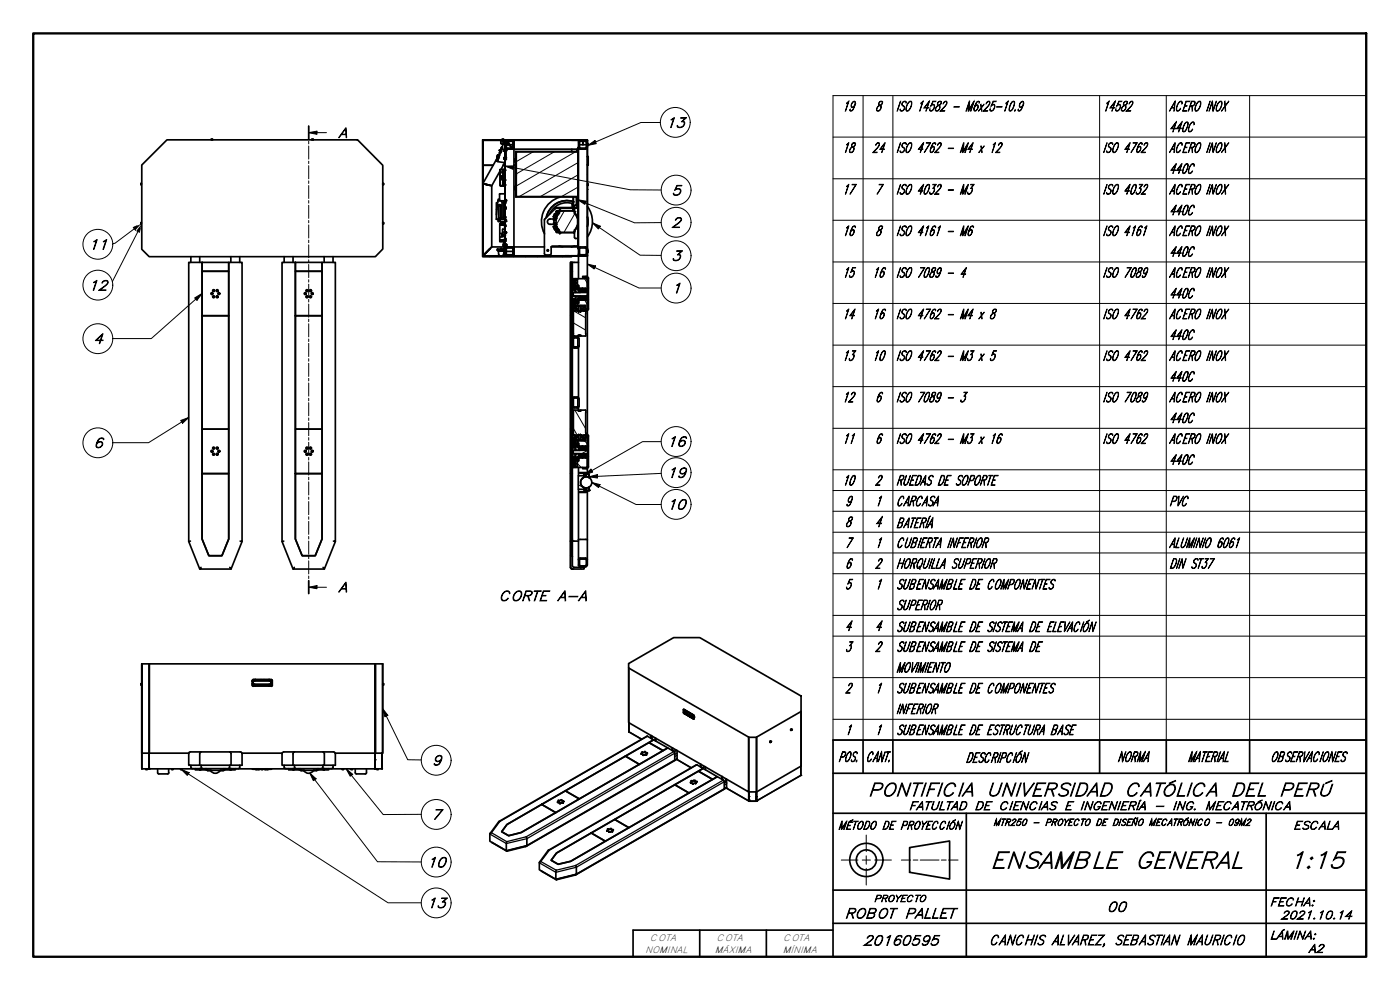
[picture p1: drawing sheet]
<svg xmlns="http://www.w3.org/2000/svg" width="420mm" height="297mm" viewBox="0 0 420 297" stroke-linecap="round" stroke-linejoin="round" font-family="sans-serif">
<defs><g id="words">
<g font-size="7">
<text x="297.2" y="260.5">ENSAMBLE GENERAL</text>
<text x="386.7" y="260.5">1:15</text>
</g>
<g font-size="5.6">
<text x="260.5" y="238.9">PONTIFICIA UNIVERSIDAD CATÓLICA</text>
<text x="369.3" y="238.9">DEL PERÚ</text>
</g>
<g font-size="4.2">
<text x="252.8" y="33.3">19</text>
<text x="262.6" y="33.3">8</text>
<text x="268.9" y="33.3">ISO 14582 - M6x25-10.9</text>
<text x="330.9" y="33.3">14582</text>
<text x="350.9" y="33.3">ACERO INOX</text>
<text x="101.5" y="41.3">A</text>
<text x="199.8" y="38.3">13</text>
<text x="350.9" y="39.5">440C</text>
<text x="252.8" y="45.8">18</text>
<text x="261.7" y="45.8">24</text>
<text x="268.9" y="45.8">ISO 4762 - M4 x 12</text>
<text x="330.9" y="45.8">ISO 4762</text>
<text x="350.9" y="45.8">ACERO INOX</text>
<text x="350.9" y="52.1">440C</text>
<text x="201.5" y="58.6">5</text>
<text x="252.8" y="58.3">17</text>
<text x="262.6" y="58.3">7</text>
<text x="268.9" y="58.3">ISO 4032 - M3</text>
<text x="330.9" y="58.3">ISO 4032</text>
<text x="350.9" y="58.3">ACERO INOX</text>
<text x="350.9" y="64.5">440C</text>
<text x="201.4" y="68.2">2</text>
<text x="252.8" y="70.7">16</text>
<text x="262.6" y="70.7">8</text>
<text x="268.9" y="70.7">ISO 4161 - M6</text>
<text x="330.9" y="70.7">ISO 4161</text>
<text x="350.9" y="70.7">ACERO INOX</text>
<text x="26.5" y="74.9">11</text>
<text x="350.9" y="76.9">440C</text>
<text x="201.4" y="78.2">3</text>
<text x="252.8" y="83.2">15</text>
<text x="261.7" y="83.2">16</text>
<text x="268.9" y="83.2">ISO 7089 - 4</text>
<text x="330.9" y="83.2">ISO 7089</text>
<text x="350.9" y="83.2">ACERO INOX</text>
<text x="26.5" y="87.1">12</text>
<text x="201.5" y="87.9">1</text>
<text x="350.9" y="89.5">440C</text>
<text x="252.8" y="95.7">14</text>
<text x="261.7" y="95.7">16</text>
<text x="268.9" y="95.7">ISO 4762 - M4 x 8</text>
<text x="330.9" y="95.7">ISO 4762</text>
<text x="350.9" y="95.7">ACERO INOX</text>
<text x="350.9" y="101.9">440C</text>
<text x="28" y="103.1">4</text>
<text x="252.7" y="108.2">13</text>
<text x="261.7" y="108.2">10</text>
<text x="268.9" y="108.2">ISO 4762 - M3 x 5</text>
<text x="330.9" y="108.2">ISO 4762</text>
<text x="350.9" y="108.2">ACERO INOX</text>
<text x="350.9" y="114.4">440C</text>
<text x="252.7" y="120.6">12</text>
<text x="262.6" y="120.6">6</text>
<text x="268.9" y="120.6">ISO 7089 - 3</text>
<text x="330.9" y="120.6">ISO 7089</text>
<text x="350.9" y="120.6">ACERO INOX</text>
<text x="350.9" y="126.9">440C</text>
<text x="28" y="134.4">6</text>
<text x="200.1" y="134">16</text>
<text x="252.8" y="133.1">11</text>
<text x="262.6" y="133.1">6</text>
<text x="268.9" y="133.1">ISO 4762 - M3 x 16</text>
<text x="330.9" y="133.1">ISO 4762</text>
<text x="350.9" y="133.1">ACERO INOX</text>
<text x="200.1" y="143.3">19</text>
<text x="350.9" y="139.4">440C</text>
<text x="252.8" y="145.6">10</text>
<text x="262.6" y="145.6">2</text>
<text x="268.9" y="145.6">RUEDAS DE SOPORTE</text>
<text x="200.1" y="152.8">10</text>
<text x="253.6" y="151.8">9</text>
<text x="262.6" y="151.8">1</text>
<text x="268.9" y="151.8">CARCASA</text>
<text x="350.9" y="151.8">PVC</text>
<text x="253.6" y="158">8</text>
<text x="262.6" y="158">4</text>
<text x="268.9" y="158.4">BATERÍA</text>
<text x="253.6" y="164.3">7</text>
<text x="262.6" y="164.3">1</text>
<text x="268.9" y="164.3">CUBIERTA INFERIOR</text>
<text x="350.9" y="164.3">ALUMINIO 6061</text>
<text x="253.6" y="170.5">6</text>
<text x="262.6" y="170.5">2</text>
<text x="268.9" y="170.5">HORQUILLA SUPERIOR</text>
<text x="350.9" y="170.5">DIN ST37</text>
<text x="101.5" y="177.7">A</text>
<text x="253.6" y="176.8">5</text>
<text x="262.6" y="176.8">1</text>
<text x="268.9" y="176.8">SUBENSAMBLE DE COMPONENTES</text>
<text x="149.7" y="180.3">CORTE</text>
<text x="167.3" y="180.3">A-A</text>
<text x="268.9" y="183">SUPERIOR</text>
<text x="253.6" y="189.2">4</text>
<text x="262.6" y="189.2">4</text>
<text x="268.9" y="189.5">SUBENSAMBLE DE SISTEMA DE ELEVACIÓN</text>
<text x="253.6" y="195.5">3</text>
<text x="262.6" y="195.5">2</text>
<text x="268.9" y="195.5">SUBENSAMBLE DE SISTEMA DE</text>
<text x="268.9" y="201.7">MOVIMIENTO</text>
<text x="253.6" y="207.9">2</text>
<text x="262.6" y="207.9">1</text>
<text x="268.9" y="207.9">SUBENSAMBLE DE COMPONENTES</text>
<text x="268.9" y="214.2">INFERIOR</text>
<text x="253.6" y="220.5">1</text>
<text x="262.6" y="220.5">1</text>
<text x="268.9" y="220.5">SUBENSAMBLE DE ESTRUCTURA BASE</text>
<text x="129.5" y="229.6">9</text>
<text x="251.6" y="228.5">POS.</text>
<text x="259.8" y="228.5">CANT.</text>
<text x="289.8" y="228.8">DESCRIPCIÓN</text>
<text x="335.3" y="228.5">NORMA</text>
<text x="356.4" y="228.5">MATERIAL</text>
<text x="381.3" y="228.5">OBSERVACIONES</text>
<text x="129.5" y="245.9">7</text>
<text x="128.1" y="260.2">10</text>
<text x="128" y="272.4">13</text>
<text x="253.5" y="275.5">ROBOT</text>
<text x="271.5" y="275.5">PALLET</text>
<text x="332.2" y="273.5">00</text>
<text x="259" y="283.6">20160595</text>
<text x="296.9" y="283.5">CANCHIS ALVAREZ, SEBASTIAN MAURICIO</text>
</g>
<g font-size="3.5">
<text x="272.7" y="243">FATULTAD DE CIENCIAS E INGENIERÍA - ING. MECATRÓNICA</text>
<text x="251.5" y="248.8">MÉTODO DE PROYECCIÓN</text>
<text x="388.1" y="248.8">ESCALA</text>
<text x="381.1" y="271.8">FECHA:</text>
<text x="384.4" y="275.8">2021.10.14</text>
<text x="381.1" y="281.8">LÁMINA:</text>
<text x="392.7" y="285.8">A2</text>
</g>
<g font-size="2.8">
<text x="298.1" y="247.7">MTR250 - PROYECTO DE DISEÑO MECATRÓNICO - 09M2</text>
<text x="262.3" y="270.6">PROYECTO</text>
<text x="193.6" y="285.9">NOMINAL</text>
<text x="195.1" y="282.2">COTA</text>
<text x="214.6" y="285.9">MÁXIMA</text>
<text x="215.1" y="282.2">COTA</text>
<text x="234.9" y="285.9">MÍNIMA</text>
<text x="235.1" y="282.2">COTA</text>
</g>
</g></defs>
<!-- layer: Sombreado (ISO) -->
<g fill="none" stroke="#000" stroke-width=".3">
<path d="M144.9 48.4l-.1 .2M144.9 54.7l-.1 .2M145 42l-.2 .2M148.7 42l-.1 .1M150.1 52.3v.1M150.5 53.1h.1M150.5 53.5l.1 .1M150.5 52.9l.1 .1M150.5 53.2l.1 .1M150.5 53.4l.1 .1M150.5 53.6l.1 .1M151.2 54.3l.4 .7"/>
<path d="M151.6 49.5v.1M151.6 55.9h.1M151.7 43l-.1 .1M152.3 42l-.1 .1M152.6 42.1l.3 .3M153.4 42.1l-.3 .1M153.9 43.5l.3 .3M154.7 52.2l.2 .1M156 42l-.1 .1M159.6 42v.1M160 45.6l-5.1 2.9M163.3 42v.1"/>
<path d="M166.3 45.6l-11.4 6.6M166.9 42v.1M170.4 42h.1M170.6 42v.1M172.7 45.6l-17.8 10.2M173.4 58.4l.2 .3M173.4 54l.2 .2M173.4 49.5l.2 .1M173.4 44.9l.2 .2M173.4 56.2l-4.9 2.8M173.4 52.5l-11.2 6.5M173.4 48.8l-17.6 10.2"/>
<path d="M174.9 42h.1M175 42.1l.3 .3M176 43l.3 .4M176.3 56.8h.1M176.3 43.4h.1M176.3 47.8v.1M176.3 52.3v.1M144.9 61.1l-.1 .2M144.9 67.4l-.1 .2M144.9 73.8l-.1 .2M146.8 76.9l-.1 .1M150.5 76.9l-.1 .1"/>
<path d="M151.6 62.2v.1M151.6 68.6h.1M151.7 76l-.1 .1M152.1 74.1l-.5 .8M154.1 76.9v.1M154.2 74.5l-.1 .1M157.8 76.9l-.1 .1M161.5 76.9l-.1 .1M165.2 76.9l-.1 .1M168.8 76.9l-.1 .1M169.4 63.3l-2.5 4.2M170.2 76.8h.1"/>
<path d="M171.3 78.7l.1 .2M171.4 62.3l-.1 .2M172.5 64.2l-3.3 5.6M173.2 60.5v.1M173.4 71.9l.2 .2M173.4 67.4l.2 .2M173.4 62.9l.2 .2M173.8 76.8h.1M175.6 74.1l.7 .7M176.3 74.8h.1M176.3 70.3h.1M176.3 61.3h.1"/>
<path d="M176.3 65.8h.1M171.3 96.7l.1 .1M171.8 92.8l-.5 .6M171.8 83.9l-.5 .5M171.8 90.1l.2 .2M171.8 83.7l.3 .4M172.1 96.9l3.7 2.1M172.2 90.7l.3 .6M172.2 84.3l.1 .2M172.2 86.4l.3 .5M172.2 89.7l.3 .6M172.3 93.3l3.5 2.1"/>
<path d="M172.7 87.4l-1.4 1.5M173 93.1l-.3 .1M173 85.7l-.4 .3M173.3 86.6l.2 .1M173.3 90.3l.4 .2M173.6 92.7l-.4 .2M173.9 89.1l.2 .2M174 88.8l-1.3 .7M174.2 86.5l-.1 .2M174.3 89.8l-.1 .2M174.5 87.2l.2 .2M174.8 89.2l.1 .1"/>
<path d="M174.9 89.7l-.1 .1M175.1 91.9l-.9 .4M175.5 90l.8 1.4M175.5 83.6l.8 1.4M175.5 87.2l.3 .2M175.5 86.5l-.2 .3M175.8 89.8h.1M175.8 89.3l.1 .1M175.8 87.1l.1 .1M176 92.7l-.9 .5M176.2 87l-.2 .5M176.3 84.7l.3 .2"/>
<path d="M176.3 92l.3 .2M176.3 87.5l-.3 .2M176.3 88.3l-.5 .5M176.3 89.2l-.2 .4M171.3 119.1l.1 .1M171.3 114.7l.1 .1M171.3 110.2l.1 .1M171.3 105.6l.1 .2M171.3 101.1l.1 .2M172.1 100.6l.4 .2M172.4 119.1l.6 .3M173 104.1l-.6 .3"/>
<path d="M173.4 119.7l.4 .2M173.8 103.6l-.4 .2M171.3 128.1l.1 .2M171.3 123.6l.1 .1M171.8 137.7l-.5 .6M171.8 133.3l-.5 .5M171.8 128.8l-.5 .5M171.8 133.2l.2 .1M171.8 137.7l.2 .1M172 135.7l-.2 .2M172.1 132.3l.5 .5M172.1 128.6l1.2 2.1"/>
<path d="M172.1 137.1l.5 .5M172.2 138l.4 .5M172.3 133.7l.3 .3M172.5 130.7l-.3 .5M172.5 123l3.3 5.6M172.7 133.6l-.1 .2M172.9 131.5l-.3 .6M173 133l-.1 .3M173.3 139.1l1.1 1.2M173.3 130.9l-.2 .3M173.3 133l.4 .7M173.4 137.2l.3 .5"/>
<path d="M173.6 131.2l.5 .9M173.7 133.8l.1 .2M173.8 136.6l.3 .2M173.8 134.5l.4 .3M174.3 137.1l-.2 .2M174.3 130.9h-.1M174.4 133.9l-.1 .2M174.9 136.2l-.1 .2M175.1 136.4l.1 .2M175.3 137.1l-.3 .2M175.4 132.3l.9 .8M175.5 134.5l.1 .3"/>
<path d="M175.6 133.9l-.6 .3M175.6 130.5l-.4 .7M175.7 134.8l-.1 .3M175.8 137.1l.5 .6M175.8 136.6l.1 .1M175.8 134.5h.1M176.3 135.2l-1.7 .9M176.3 134.4l-.4 .4M176.3 136.4l-.4 .4M176.6 132.9l-.3 .4M176.6 137.4l-.3 .3M171.3 159.6l.1 .1"/>
<path d="M171.3 155.1l.1 .1M171.3 150.5l.1 .2M171.3 146.1l.1 .1M173.5 145.4l2.4 1.4M174.6 141.8l.2 .2M175.3 142.7l.5 .4M175.3 143.2l-.9 .9M176 147.1l-.4 .7M176 146.8l.8 .5M177.4 145.7l-.7 .5M171.3 164l.1 .2M174.1 170.2l.3 .5"/>
<path d="M175.7 169.8l-.4 .3M176.3 169.1l-.3 .4"/>
</g>
<!-- layer: Visible (ISO) -->
<g fill="none" stroke="#000" stroke-width=".51">
<path d="M42.3 55v.4M42.3 55v.1M42.4 55.4h.1M42.4 55h.1M42.5 49.5l7.7-7.5h57.1l7.6 7.6v25.1l-2.3 2.3h-67.8l-2.3-2.2zM63.4 42h.4M63.4 41.8h.1M63.8 41.8h-.4v.2M63.8 41.8v.2M63.8 41.8h.1M93.6 41.8v.2h.4v-.2M93.6 41.8h.1"/>
<path d="M93.7 41.8h.3M93.9 41.8h.1M114.9 55v.4h.2v-.4M114.9 55h.2M115.1 55v.1M144.8 42h26.8l-26.7 .1v34.8l26.7 .1h-26.8zM144.9 55.1l2.7 .6v18.4l-2.7 2.7M144.9 42.1h5.4v1h.8M144.9 49.6h3.1M147.1 55.6l-1.7-.4 1.7 .4M148.9 48.2l.3 .1M149 48.1l-.1 .1"/>
<path d="M149 48.1l.2 .1M149.2 48.3v.1M149.2 47.4l-4.3 7.7M149.3 48.2h-.1M149.3 48.1l-.1 .3zM149.4 46.5l-.2 .8M149.4 46.5l-.3 .9 .3-.8M149.4 46.5l-.2 .9M149.4 47.4h.1M149.5 46.7h.1M149.6 46.7l-.3 .6M149.6 46.7l.1 .1"/>
<path d="M149.7 47.4l-.2 .2M149.8 46.9l-.1 .5M149.9 46.6v.2M149.9 45.3h.1M149.9 45.3h.3M149.9 45h.1M149.9 45l.3 .2-.3-.1M149.9 46h.1M149.9 46.6l-.2-.1-.2 .6-.1 .4 .2 .1M149.9 59.8h-.4v.4M149.9 45.8h.2M150.1 51.4l-2.5 4.3-2.7-.6"/>
<path d="M150.1 50.8h1.5v4.9h-1.5zM150.1 50.9h1.1v4.8h-1.1zM150.1 45.6v.1M150.1 45.5h.1M150.2 45.4l-.1 .2M150.2 45.4l-.6 1.3M150.2 45.3h.1M150.2 45.3v.1M150.2 45.1v.2zM150.3 45.1l.1 .1M150.3 45.2l-.1 .3zM150.3 45.4h.1"/>
<path d="M150.3 55.7h1.2M150.4 53.8h.6v.9M150.4 44.7h.1M150.4 44.5h.1M150.4 53.8h.8M150.5 53.6h.1M150.5 53h.1M150.5 53.3h.1M150.5 53.1h.1M150.5 53.5h.1M150.5 53.7h.1M150.5 44.5v.1"/>
<path d="M150.6 53.3h.6l-.1 .1M150.6 53.1l.5 .1M150.6 53.6h.6M150.6 53.7h.6M150.6 53.4h.6M150.6 53.2h.6M150.6 52.9h.6M150.6 53h.6M150.6 53.5h.5M150.5 44.2h.1M150.6 53.1h.6M150.6 44.2h.1"/>
<path d="M150.7 42h.5M150.7 51.6v.1M150.8 43.3h.1M150.8 42.5h.1M150.7 41.8h.4M150.7 41.8v.2M150.8 41.8h-.1M150.8 43.2h.2M150.8 43.3l.1 .1M150.8 42.3l.3 .1M150.8 42.5h.3M150.9 55.1v.6"/>
<path d="M150.9 55.1l.1 .6M150.9 54.7v.3M150.9 51.4l-.2 .1 .2 1.3h-.5v1M150.9 52.8h.3M150.9 51.9l.1 .9M150.9 51.4l.1 .1M150.9 50.9v.5M150.9 54.7h.3M150.9 54.8l.2 .2zM150.9 55.4h.1M150.9 55.2h.1M150.9 54.7h.1"/>
<path d="M150.9 53.8v.9M150.9 54.8v.2M150.9 51.2h.1M150.9 51h.1M150.9 55.5h.1M151 50.9v.5M151 55v-.2v.2M151 54.8h.1M151 55h.1M151 54.9h.1M151.1 53h.1M151.1 53.6h.1"/>
<path d="M151.1 53.3l.1 .1zM151.1 53.2h.1M151.1 52.9h.1M151.1 53.4h.1M151.1 53.3h.1M151.1 54.7l-.2 .4h.2v-.4M151.2 51.8h.1M151.1 51.6h.1M151.1 49.5l.4 .1M151.1 53.1v.1M151.1 53.4v.1M151.1 41.8h.1"/>
<path d="M151.1 42.5v.1M151.1 42.4v.1M151.1 53.5h.1M151.1 54.9h.1M151.1 54.8l.1 .1M151.1 55h.1M151.1 41.8v.2M151.1 42.3v.4zM151.2 45.4h.1M151.2 47.7h.1M151.2 51.8l-.2 .1M151.2 52.8h-.8v1"/>
<path d="M151.2 53.5h-.1M151.2 53.6h-.1M151.2 52.9h.1M151.2 53.8v.1M151.2 54.7v.1zM151.2 54.9l-.1 .2M151.2 52.7v.1M151.2 51.5h-.3v.4h.3v-.2M151.2 51.5v.2M151.2 51.5h-.4l-.1 .4h.2M151.2 50.9v.3M151.2 55.3v.4"/>
<path d="M151.2 53v.1M151.2 44.9v.1M151.2 47.3h.1M151.3 44.9v.5M151.3 47.3v.4M151.3 47.3h.5v.4h-.5M151.3 44.9h.2M151.4 42.1l-2.1 6.4 2.1 .4M151.4 49.6h-.3h.5M151.4 42.1h.1M151.4 58.1l.2 .1M151.4 48.9h.1"/>
<path d="M151.4 58.2h-1.5v2M151.4 48.8l-1 2M151.5 48.9h.1M151.6 42.1h.1M151.6 42.1v2.4l.3 .3M151.6 44.5v29.8zM151.6 53.9v.3M151.6 48.9v.7M151.6 47.1v.8M151.6 44.8v.8M151.6 42.1h.2M151.6 51.2h.1"/>
<path d="M151.6 51h.1M151.6 55.6h.1M151.6 55.4h.1M151.6 59.9h.1M151.6 59.9v.2M151.6 44.9v.3M151.6 45.2v.2M151.6 47.3v.2M151.6 47.5v.2M151.6 45.2h.1M151.6 44.9h.1M151.6 44.9v.1"/>
<path d="M151.6 47.5h.1M151.6 44.3l.5 .5M151.7 51h.1M151.7 55.4h.1M151.7 42.3v2.3h2.3M151.7 59.9v.3M151.7 44.9v.5M151.7 47.3v.4M151.7 51v.2M151.7 55.4v.1M151.7 44.9l.1 .5h-.5M151.7 51.2h.1"/>
<path d="M151.7 55.6h.1M151.8 60v.2v-.2M151.8 60l-.2 .1M151.8 47.4l.1 .3M151.8 45.3h.1M151.8 47.7h.1M151.8 47.7l-.2 .9M151.9 45.1v.2zM151.9 44.8h2.1M151.9 44.8l-.1 .3M151.9 45.3v2.4M152 42.8l.9 .6"/>
<path d="M152 42.6l.1 1.8h1.8v-1.8M152 43.4h1.9M152 42.6l1.7-.2 .2 .2M152.1 42.1l-.5 .5M152.3 42.4l1.1 1.8zM153.8 42.1l.4 .5M154 42.1h-2.1l-.3 .3M154 42.2l-2.3 .2M154 42.2l.2 .2M154 42.1l.3 .3M154.1 42.3v2.2M154.2 44.5l-.2 .1"/>
<path d="M154.2 44.3l-.4 .5M154.2 42.1v2.7h18.9M154.2 44.8v29.3M154.2 49.6h.5M154.3 44.5l-.3 .3M154.7 51.9h.2v.7h-.2zM154.7 52.6v6.5h18.4v.7h.3M154.7 47.7h-.2v.9h.2M154.7 55.9h-.2v1h.2M154.9 45.6h18.5v13.4h-18.5zM168.1 59.1a7.7 7.7 0 0 0-4.7 11.1M169.6 42h6.6z"/>
<path d="M171.6 42.1h4.6M171.6 44.8v.7M172 59.1v3.2M172.1 59.1v3.2M173 59.1v2.4M173.4 44.2h.2v30.4h-.2zM173.4 44.8h-.3v.7h-18.4v6.4M173.6 42.6v1.6M173.6 44.3l.5 .5M173.9 43.4h2.1M173.9 42.6l.2 1.8M174.1 42.4l-.2 .2"/>
<path d="M174.1 42.1l-.5 .5M174.1 42.4h1.7M174.1 44.4h1.7M174.1 44.8h1.7M174.9 42.4v1M175.7 42.1l.5 .5M175.7 42.4l.2 .2M175.9 44.3l-.2 .1M176 42.6v1.6M176.2 44.3l-.5 .5M176.2 42l.1 .1M176.2 42.1h.1"/>
<path d="M176.3 47h.2v2.5h-.2M176.3 42.1v40.9M176.3 55.6h.2M176.3 49.5h.1M176.3 55.2h.2M176.3 43.6h.2M176.3 43.2h.2M176.3 47h.1M176.5 43.2v.4M176.5 55.2v.4M176.5 55.2v.1M176.5 43.2v.1"/>
<path d="M176.5 55.6h.1M176.5 43.6h.1M42.3 67.1v.1M42.3 66.8v.4M42.4 67.2h.1M42.4 66.8h.1M57.3 77v1.7M59.9 77v1.7M60.6 78.7h8v2.7h-8zM69.3 77v1.7M71.9 77v1.7M85.3 77v1.7"/>
<path d="M87.9 77v1.7M88.6 78.7h8v2.7h-8zM97.3 77v1.7M99.9 77v1.7M114.9 66.7v.5M114.9 67.2h.2M114.9 66.8h.2M115.1 66.8h.1M115.1 66.8v.4M115.1 67.1v.1M144.9 76.8h28.7h-4M147.1 74.6l-1.7 1.6 1.7-1.6"/>
<path d="M149 65.8l.5 .1M149 65.8h2.3M149 62.8v1.6M149.4 60.8h-.4v2h.2M149.4 74.7l-.2 .1M149.5 65.8v.2M149.5 65.8v.7h.3l.2-.4 .1 .1M149.6 75.4l.2 1.4M149.6 75.4h1.7M149.6 75.2l.3-.1zM149.7 61.6v4l.6-.1-.1-3.9M149.7 61.6l.1 .2"/>
<path d="M149.7 61.6h.5M149.7 76.7l.1 .1M149.8 61.8h.1M149.9 61.4l.2 .2h-.3zM149.9 61.6h.3M149.9 61.6v.2M149.9 75.1h1.2l.2 .3h-1.7M149.9 65.8h1.5M149.9 61.6v.1M150 61.7l-.1 .1M150 61.6h.1M150 71.1v1.3"/>
<path d="M150 67.5h1.4v1.3v-1.3M150 70h.7v1.1h-.7M150 72.4h1.4zM150.1 66.2v.3h1.5M150.2 60.2l.5 .4v4.8l-.5 .4M150.2 61.6v.2M150.3 66.5v.6M150.5 74.5l.1 .2M150.6 74.5h-.3l-.1 .2M150.6 70.4l.1 .1M150.6 70.3h.1M150.6 70.2v.1"/>
<path d="M150.8 67.1l.1-.3 .2 .2-.3-.2-.1 .3M150.8 68.8v1.6M150.9 70.4v.1M150.9 70.5h.7v1.5M150.9 68.8h.7M150.9 68.8v.1M151 73.7v.1M151 73.8h.3M151.1 76.7l-.1 .1M151.1 70.7h.1M151.1 70.5v.2M151.2 70.8v.1"/>
<path d="M151.2 70.5v.2M151.2 76.2l-.1 .2zM151.2 70.7l.1 .2M151.2 76.2h.1M151.3 70.7h.1M151.3 70.5h-.1M151.3 76.2h-.1M151.3 70.8v.1M151.3 69.9h.1M151.3 74.1h-3.7l-2.7 2.7M151.3 60.2h-1.9l-.4 5.6M151.3 60.2v5.6"/>
<path d="M151.3 70.9h.1M151.3 76.2v-.8l-.2 1.4M151.3 72.8l-.1 1.9h-1.8M151.3 73.3h-.3v.4M151.3 70.7v.2M151.3 69.6h.1M151.3 70.5h.1M151.3 69.9l.1 .1M151.4 70.7h.1M151.3 70.5v.2M151.4 72.6l-.2 .2M151.4 70.8v.1"/>
<path d="M151.4 64.9h.2M151.4 65.5h.2M151.4 60.5h.2M151.4 61h.2M151.4 70.5v.2M151.4 72.6h.2M151.4 70.8h.1M151.4 67.1h-1.4h1.4h-1.4v4M151.4 70.5v1.6l-1.4-.1h1.4zM151.4 72.1h-1.4M151.4 72.1l-1.4 .1M151.4 72.2h-1.4"/>
<path d="M151.4 72.2l-1.4 .1M151.4 72.3l-1.4 .1h1.4M151.4 67.1l-1.4 .1h1.4M151.4 67.2h-1.4M151.4 67.2l-1.4 .1M151.4 67.3l-1.4 .1M151.4 67.4h-1.4M151.4 72.1h.1M151.6 67.2h.1M151.4 67.1h.1M151.4 67.2h.2M151.4 67.2h.1"/>
<path d="M151.4 69.2l.2 .1M151.4 69.3l.2 .6M151.4 67.4v.1M151.4 72h.2M151.4 69.6l-.1 .2M151.5 72.1h.1M151.5 72.1h-.1M151.5 72.1l-.1 .1M151.5 72.2h-.1M151.5 72.2l-.1 .1M151.5 72.3h.1M151.5 72.3l-.1 .1"/>
<path d="M151.5 72.3v.1M151.5 72.4h-.1M151.5 67.5l.1 1.3M151.5 67.2h.1M151.5 67.2h-.1M151.5 67.2l-.1 .1M151.5 67.2l.1 .1M151.5 67.3l-.1 .1M151.5 67.4h.1M151.5 67.4h-.1M151.5 67.4v.1M151.5 66.5v.6"/>
<path d="M151.6 76.5l.3 .3M151.6 72.3l-.2 .1M151.6 72l-.1 .1M151.6 72.1h.1M151.6 72.1h-.1M151.6 72.1l-.1 .1M151.6 72.2h.1M151.6 72.2h-.1M151.6 72.2l-.1 .2M151.6 72.2v.1M151.6 67.5v1.3M151.6 67.2l-.1 .1"/>
<path d="M151.6 67.3h.1M151.6 67.4h.1M151.6 67.4h-.1M151.6 67.5h.1M151.6 67.4v.1M151.6 65.1h.2l-.1 .3M151.6 67.5l.2 .1M151.6 69.6l.1 .2M151.6 74.3v.8h-2.4v-.2M151.6 74.3v2.2M151.6 74.1l.1 .1M151.6 60.6h.2"/>
<path d="M151.6 65.4h.2M151.6 66.4h.1M151.6 60.2h.1M151.6 71.9h.2M151.6 71.6h.2M151.6 67.9h.2M151.6 69.8v.1M151.6 73.7v.1M151.6 62.7h.2M151.6 62.2h.2M151.6 65.7l-.2 .1M151.6 66v.2"/>
<path d="M151.6 66.2v.2M151.6 60.1v.1M151.6 69.6v.3zM151.6 73.3v.2M151.6 73.5v.3M151.6 66v.1M151.6 66.2h.1M151.6 66h.1M151.6 73.3h.1M151.6 73.5h.1M151.6 73.8h.1M151.6 76.3l.5 .5"/>
<path d="M151.7 66.2h.1M151.7 66v.4M151.7 73.3v.5M151.7 73.3l.1 .4M151.7 66.3h.1M151.7 60.2h.1M151.7 69.7h.1M151.7 69.8h.1M151.7 69.8l-.1 .1M151.7 76.5l2.3 .1M151.7 60.6h.1M151.7 65.1h.1"/>
<path d="M151.8 60.9h-.1M151.8 66.2v.1v-.1M151.8 69.7h.1M151.8 60.6v.3h-.2M151.8 67.6v.3M151.8 71.6v.3M151.8 73.7l-.1 .1M151.8 73.4h.1M151.8 73.6h.1M151.8 71.6h.1M151.8 71.9h.1M151.8 67.9h.1"/>
<path d="M151.9 62.2h.1M151.9 73.4v.2v-.2M151.9 62.2v.4M151.9 62.6v.1M152 76.2v-1.7l1.7-.1 .2 .2v1.6M152 76.3l.1 .1 1.8-.1M152.1 75.4h1.6M152.1 74.1l-.5 .5M153.8 74.1l.4 .5M154 74.1h-2.1l-.3 .3M154 74.2l-2.3 .1v2.2M154 74.2l.2 .2"/>
<path d="M154 74.1l.3 .3M154.1 74.3v2.2M154.2 76.5l-.2 .1M154.2 76.3l-.4 .5M154.2 74.1h9.2M154.2 74.3v2.2M154.2 74.1v.1M154.3 76.5l-.3 .3M163.4 66v10.1l.2 .3 1.4 .1 .4-.2v-2.2M165.4 74.1h8M166.1 65.1l.5 .2M166.1 67.9l.5 1"/>
<path d="M166.2 65.7h.7M166.2 65.7v.4M166.2 66.9v.4M166.2 65.7h-1.1a.79 .79 0 0 0-.8 .8 .79 .79 0 0 0 .8 .8h1.7M166.6 62.7l-3.2 3.3M166.6 64.1l-.5 1M166.6 64.1l.4 .2M166.6 67.7l.3 .4 .2-.1M166.6 67.7l.5 1.1M166.6 67.7l.4 1.1M166.6 67.7l-.5 .2M166.8 65.7v.4h-.6v.8h.6l.1 .4"/>
<path d="M166.8 65.8h-.2v.3h.2M166.8 67h-.2v.3M166.8 69.4l.2 .3 1 .1-.1 .2 .2-.2-.1 .3 .1-.3M166.8 67.4v.1M166.8 65.6v.1M166.9 67.4v.1M166.9 67.4l.6 1.4 .4 .2-.1 .5 .3 .3M166.9 63.6v.6M166.9 68.8v.7M166.9 65.6v.1M166.9 65.5h-.1l.1 2M166.9 67.5l-.1 .1 .1-.1"/>
<path d="M166.9 68.1h.3M166.9 62.3l-.3 .4 .3-.2M166.9 64.9l-.3 .5M166.9 62.5h4.2M167 64.8l.1 .2M167 68.2l.2 .5 .2-.1M167 64.3l-.4 1.1M167 64.3h.1M167 68.8h.1M167 68.7l-.4 .2M167.1 64.3l-.5 1.1M167.1 64.3l.2 .1"/>
<path d="M167.2 64.4l-.2 .4 .2 .1M167.3 68.7l-.2 .1M167.4 64.4h-.2h.2M167.4 68.6l.4 1M167.4 68.6l-.2 .1M167.5 69h-.3v.3l.2 .2 .3-.2M167.7 63.8l-.3-.3-.2 .2v.3l.3 .1M167.8 73.8l1.1 .3M167.8 63.4l-.9 2.2 .6-1.3 .4-.3-.1-.5M167.8 69.5v.1M168 63v.3M168 63h.1"/>
<path d="M168 63.2l-1 .1-.2 .3M168 63l.1 .2M168.1 63.2h4M168.1 69.8h.1M168.1 69.8h4.1M169.6 76.8h1.3zM170.9 76.8h.2M171.1 62.3h-4.2v.2M171.3 78.7l.1 2.7zM171.3 78.7l-.1 83.7M171.4 78.7h2.2M171.6 76.8l-26.7 .1"/>
<path d="M171.6 74v.1M171.8 78.7v2.7M171.8 61.2l-.1 1.1M171.9 61.1a5.7 5.7 0 0 0-7 3.2M171.9 61.5h.1M172 60.7l-.1 .8M172 60.6v1M172 62.5v.8M172 60.7h-.2l.1 .8M172.1 60.5a6.3 6.3 0 0 0-8.2 4.8M172.1 63.2l.3 .3-.3-.2h-4l-.3 .2 .3-.3M172.2 69.7l.2 .4 .1 1.3 .9 .2"/>
<path d="M172.2 62.5h.2v.4l-.2 .4M172.2 62.5h-.1v.7M172.4 63.4l1 2.2-.6-1.3-.4-.3v-.5M172.4 61.8v.5M172.4 69.6l-.3 .2M172.5 69.5v.1M172.5 73.8l-1.1 .3M173 62.3h-1.9v.2h1.9M173.2 62.1v-1.6h.2v1.6M173.2 61.5l-.6 .1-.2 .3M173.2 62.1l-.2 .2M173.4 67.4l-.6 1.4-.4 .2v.5"/>
<path d="M173.4 65.6v1.9M173.4 67.4l-1 2.2M173.4 65.6v.1M173.4 62.1l-.4 .4M173.4 73.8h-7.7l-.3 .3M173.6 76.3l.5 .5M173.9 76.3l.2 .1M174.1 74.1l-.5 .5v9M174.1 74.4l-.2 1.8M174.1 76.4h1.7M174.1 76.8h1.7M174.1 74.4h1.7"/>
<path d="M174.1 74.1h1.7M175.7 74.4l.2 .2M175.7 74.1l.5 .5M175.9 76.3l-.2 .1M176 74.6v1.6M176.2 76.3l-.5 .5M176.3 75.6h.2M176.3 75.2h.2M176.3 76.7l-.1 .1M176.3 65.1l.2 1.4-.2 1.4M176.3 62a7.7 7.7 0 0 1 0 9M176.3 76.7l-5.2 .1h5.1"/>
<path d="M176.5 75.2v.4M176.5 75.2v.1M176.5 75.6h.1M60.6 81.4h8v13.3h-8zM60.6 94.7h8v34.1h-8zM63.5 88h.1M64 88.9h.2M64 87h.2M65.1 88.9h.1M65.1 87h.1M65.6 88h.1M88.6 81.4h8v13.3h-8z"/>
<path d="M88.6 94.7h8v34.1h-8zM91.5 88.2h.2M92 89.2h.2M92 87.3h.2M93.1 89.2h.2M93.1 87.3h.2M93.6 88.2h.2M171.3 81.4h.5v13.3h-.5zM171.3 94.7l.1 34.1zM171.8 86.8l.9 .2v.7l-.7 .2v.8l.7 .1v.8l-.9 .2zM171.8 94.7v34.1M171.8 89.8h.2v2.9h-.2z"/>
<path d="M171.8 83.7v3.1M171.8 89.8h.1M171.8 93.2l.2 .2M172 83.6l-.2 .2M172 83.6h.6v.3h-.3l-.3 .4v2.4h-.2M172 92l.1 .1M172 86.7v.1M172 89.8h.1M172.1 90.7l.5-.1v.7l-.4 1zM172.1 85.8v.6M172.1 86.7v.2M172.1 89.7v.1"/>
<path d="M172.1 90.2v.5M172.1 90.6l.1 .1M172.1 86.3h.1M172.1 87.7h4.1l.1 1-4.2 .1zM172.1 90.2v.5h.3M172.1 85.9v.4h.3M172.1 90.2h.3M172.1 85.9h.3M172.2 90.2l-.1 .1M172.2 85.9h-.1M172.2 84.3l.3-.1 .2 .5M172.2 92.3l.4 .1v.3"/>
<path d="M172.2 86.9v.1M172.2 89.6v.1M172.3 83.9v.4M172.3 92.3v.4M172.3 90.3h.1M172.3 86h.1M172.4 90.5l-.1 .1M172.4 86.2l-.1 .1M172.4 90.2h-.3l.1-.5 .4 .1v.5h-.2M172.4 84.8l.3-.1zM172.4 84.9l.3-.1-.3 .3M172.4 91.6l.3 .1z"/>
<path d="M172.4 90.2v.5M172.4 85.9v.4M172.4 90.2h.1M172.4 91.7l.3 .1M172.4 91.7l.2 .1M172.4 90.3h.6M172.4 90.6h.6M172.5 91.8l.3 .1zM172.5 89.6l.1 .2M172.5 91.4l.2 .2M172.6 86.3l.1 1.4h3.6v-.3h-2.5M172.6 86l.1-.4 .4 .2v1l.7 .3v.3"/>
<path d="M172.6 85.3l-.4-1-.1 1.5 .3 .1M172.6 85.3v.7h-.2h.6M172.6 91l.1 .2M172.6 91.3l.1 .1M172.6 91.7h.3M172.6 83.9v.4M172.6 86.8v.2M172.6 91.2l.1 .1M172.7 84.9l-.2 .3M172.7 85.1l-.1 .2M172.7 85.4l-.1 .2M172.7 91.7l.3 .2"/>
<path d="M172.7 85.1h-.3M172.7 91.6l-.3-.1 .3 .2M172.7 85.3l-.1 .1M172.7 85.6h.1M172.7 91h.1M172.7 91.6h.1M172.8 91.9h.8v1.2h-.4l-.2-.7h-.4zM172.9 91.7l.1 .2M172.9 91.7h.1M173 91.7l.2 .2M173 92.7h-1.2v.5M173 92.7v.5l-1 .1"/>
<path d="M173 93.2h.6M173 92.7h.1M173 86.3h-.6h.2v.5l-.4 .1-.1-.5 .3-.1M173 90.3v.3zM173 86v.3M173.3 85.7h.4l.1 1h-.5zM173.3 85.6v.1M173.3 86.7v.2M173.3 89.7v.2M173.3 90.9v.1M173.3 91.6v.3M173.4 91.9h.1"/>
<path d="M173.4 89.8h.4l-.2 1.2-.3-.1zM173.4 86.7v.2M173.4 89.7v.1M173.7 87.4l.1 .1M173.8 87.4l1 .1M173.8 89.8h.1M173.8 90l-.1 1h-.4v.6h2.5v1.1l.3 .2M173.8 90h2v-.2h.2l.3 .3v2.6l-.2 .2M173.8 86.7v.7M173.8 89.2v.6M173.8 89.8v.2M173.8 86.7v.4"/>
<path d="M173.8 89.5v.3M173.8 86.7h.1M173.8 89.1l-.1 .1M173.9 86.7v.4h.2M173.9 86.7l.6 .2M173.9 86.7v.4M173.9 89.5v.3M174.1 89.5h-.2v.3M174.1 88.9l-1.4-.1-.1 1.5M174.1 88.9h2.2v.2h-2.5v.4l-.7 .3-.1 1.2h-.3l-.1-.4M174.1 87.7h.1M174.1 88.8v.1"/>
<path d="M174.2 91.9l1.2-.2 .2 .6-.7 .1-.3 .7h-.4zM174.2 91.7l.1 .2M174.2 93.3h.1M174.2 93.2h.7M174.4 91.8v.1M174.4 89.3h.4v.4M174.5 89.7l-.6 .1M174.6 89.6l.2 .1M174.6 87.1v.1M174.6 89.3v.2M174.7 89.1l.1 .1M174.8 89.1l-1 .1"/>
<path d="M174.8 86.9v.3h-.4M174.8 86.9h-.2M174.8 91.7l-.3 .2M174.8 91.7l-.2 .2M174.8 91.7h.3M174.8 86.9h.1M174.8 89.7h.1M174.8 86.9v.3M174.8 89.3v.4M174.8 92.7h.1M174.8 89.9v.1M174.8 89.6v.1"/>
<path d="M174.8 89.2v.5M174.8 86.9v.5M174.8 86.9v.3h.4M174.8 86.6v.3M174.8 89.7l-.1 .3h-.9M174.8 87.4l-.1 .1M174.8 89.1v.1M174.8 86.6l-.9-.1-.1 .2M174.8 86.5v.1M174.9 89.6l-.1 .1M174.9 89.7h-.1M174.9 82.9l1.3 .1 .4 .4v3h-.3v-2.9l-.3-.3h-1.1z"/>
<path d="M174.9 89.3v.4l.4 .1M174.9 89.1h.8M174.9 87.4h.8M174.9 86.5h.9M174.9 86.9v.3M175.1 89.3l-.1 .2M175.1 87.1v.1M175.1 91.7l-.2 .2M175.1 91.7v.1M175.2 89.3h-.4v.4M175.3 86.7l-.4 .2M175.3 86.7h.5"/>
<path d="M175.3 89.8h.5M175.3 91.7l-.3 .2M175.3 91.7l-.2 .2 .3-.2M175.3 91.7v.1M175.6 89.5h.1M175.6 89.5h.2v.3M175.7 89.9h.1M175.7 86.7h.1M175.7 89.8l.1 .1M175.7 90h-.8M175.7 86.5l.1 .2M175.7 89.1l.1 .1"/>
<path d="M175.8 89.2v.6M175.8 86.7v.7M175.8 86.7v.4h-.2M175.8 89.8v.2M175.8 89.1l.2 .5zM175.8 86.7v.4M175.8 89.5v.3M175.8 86.7h-.1M175.8 89.8v.1M175.8 86.7h.1M175.8 89.5l.1 .1M175.8 87.4l-.1 .1"/>
<path d="M175.9 89.5l.1-.4h.3l-.1 .5h-.2M175.9 93.3h.1M175.9 87v.4l.4 .1-.1-.5h-.2M176 86.9l-.2 .5zM176 89.6h.1M176 93.2v-.5h-1.1v.5l.9 .1M176 89.6v.2M176 93.2l-.2 .2M176 86.9v.1M176 86.7v.2M176.1 83.6l.2 .2v2.7l-.3 .2h-.2v-.2h-2l-.1-.9h-.4v-1.7h-.7v-.3h3.5M176.3 92.6v-2.8h.3v2.8"/>
<path d="M176.3 86.5v.6M176.3 89.5v.3M176.3 93.2v37.1M176.3 92.7l.3 .1M176.3 92.6v.1M176.3 87.4v.5M176.3 88.7v.4M176.6 83.4l-.3 .1M176.6 86.4v3.4M176.6 92.6l-.2 .4-.5 .3M171.8 103.9l.4 .5M172.1 119.6v2.4l1.2 .1"/>
<path d="M172.1 100.8h1.4v-.3h.8v.3h1.4M172.2 101.1l-.4 .5M172.2 101.5l-.1 2.4 1.2 .2M172.3 101.1h1M172.3 104.4h1M172.3 101.4h1M173.3 101.5l.1 2.4-.1 .2M173.3 119.4l.1 .2M173.3 101.1l.5 .5-.1 2.3-.4 .5M173.3 119.1l.4 .5M173.3 119.4l-1.2 .2M173.3 119.1l-1.3 .1-.2 .4"/>
<path d="M173.4 119.6l-.1 2.5M173.5 100.8h.8M173.6 100.8v.4M173.6 104.3v14.9M173.8 119.6l-.1 2.3-.4 .5M175.8 100.7l-.1 .1M175.8 100.8v-7.4l-1.5-.1-.1 .3v-1.9h-.6l.1 1.9-.1-.3h-1.5l.1 7.5M60.6 128.8h8v13.3h-8zM63.5 135.5h.1M64 134.6h.2M64 136.5h.2M65.1 134.6h.1"/>
<path d="M65.1 136.5h.1M65.6 135.5h.1M88.6 128.8h8v13.3h-8zM91.5 135.5h.2M92.1 134.6h.1M92.1 136.5h.1M93.1 134.6h.1M93.1 136.5h.1M93.6 135.5h.1M171.3 128.8h.5v13.3h-.5zM171.8 134.1l.9 .2v.8l-.7 .1v.8l.7 .1v.9h-.6l-.1 .1h-.2zM171.8 121.9l.2 .4 1.3 .1"/>
<path d="M171.8 131.2h.2v2.8h-.2zM171.8 134v.1M171.8 137.1v.1M172 130.5l-.2 .7h1.2v-.5l-1-.2M172 135.2l4.2-.1 .1 .9-4.2 .1zM172 137.2h-.2l.2 3.1M172 137.2v2.5l.6 .2v.4h-.6M172 134v.1M172 137.1v.1M172.1 123.2v7.3l1.5 .2 .1-.3-.1 1.7h.6v-1.7l.1 .3 1.5-.2v-7.3M172.1 134.1v.1M172.1 137v.1"/>
<path d="M172.1 137.5v.5h.3M172.1 131.8l-.1 .1M172.1 133.7h.1M172.1 138h.1M172.1 123h1.4v.4h.8v-.4h1.4M172.1 133.7h.3M172.1 137.5h.3M172.2 133.2h-.1M172.2 137.5l-.1 .1M172.2 123l-.1 .1M172.2 134.2v.1M172.2 137h.1"/>
<path d="M172.3 131.7l.7-.2 .1-.5 .5-.1v1.1l-1.1 .1zM172.3 131.2l-.1 .5M172.3 139.6v.3M172.3 133.3h.1M172.3 137.6l.1 .1M172.4 133.6h-.1M172.4 137.9h-.1M172.4 133.2v.5M172.4 137.5h-.3l.1-.5 .4 .1v.6h-.2h.6M172.4 138.9l.3 .3M172.4 139.1l.3 .1M172.4 132.2l.3-.1-.3 .3 .3-.2"/>
<path d="M172.4 138.8l.3 .1M172.4 137.5v.5M172.4 133.2h-.3v.5M172.5 132.1l.3-.1-.3 .1M172.5 137l.1 .1M172.5 138.7l.2 .2M172.6 133.6l.1 1.5h3.6v-.3h-2.5M172.6 133.3l.1-.3 .4 .1v1l.7 .3v.3M172.6 132.6l-.4-.9-.1 1.5h.3M172.6 132.6v.7h-.2h.6M172.6 138.6l.1 .2M172.6 138.4l.1 .1"/>
<path d="M172.6 131.2v.3M172.6 134.2v.1M172.6 139.6v.3M172.6 138.5h.1M172.6 132.1l-.2 .1M172.7 132.4l-.1 .2M172.7 132.7l-.1 .2M172.7 132.3v.1M172.7 139.1l-.3-.2 .3 .3M172.7 139.2l-.2 .5-.3-.1M172.7 132.1l-.3 .1M172.7 132.1l-.3 .2"/>
<path d="M172.7 132.4h-.3M172.7 132.4l-.2 .2M172.7 132.6l-.1 .2M172.7 132.9v.1M172.7 138.3v.1M172.7 138.5v.1M172.7 138.9v.1M172.8 132l-.3 .1M172.9 132l-.2 .1M173 130.7h.6M173 131.2h.1M173 133.3v.3z"/>
<path d="M173 137.7v.2v-.2M173 137.9h-.6h.2v.7l-.4 1-.1-1.6h.3M173 133.6h-.6h.2v.6h-.4l-.1-.5h.3M173 132.1h.5M173 132l-.3 .1M173 132.1h.1M173.2 132l-.2 .1M173.3 137.3l.5-.1-.2 1.1-.3-.1zM173.3 133h.4l.1 1h-.5zM173.3 132.1v.2M173.3 132.9v.1M173.3 134v.2"/>
<path d="M173.3 137.1v.2M173.3 138.2v.2M173.4 134v.2M173.4 137v.2M173.5 132v.1M173.5 132.1h.1M173.5 123h.8M173.6 122.3v.7M173.7 134.7l.1 .1M173.8 134.8h.1M173.8 137.3l1 .1M173.9 137.2h.1"/>
<path d="M173.8 137.3l-.1 1-.4 .1v1.5h-.7v.4h3.5M173.8 137.3h2v-.2h.2l.3 .3v2.7M173.8 136.5v.3l-.7 .3v1.1l-.4 .1-.1-.4M173.8 136.5v.7M173.8 134v.7M173.8 137.2v.1M173.8 134v.4M173.8 136.8v.4M173.8 134.1h.1M173.8 136.4v.1M173.8 136.4l-.1 .1M173.8 134v.1"/>
<path d="M173.9 136.4l.9 .1M173.9 134v.4h.2M173.9 134l.4 .1M173.9 134.1v.3M173.9 136.8v.3M174.1 136.8h-.2v.3M174.1 136.2l-1.4-.1-.1 1.6M174.1 136.2h2.2v.2h-2.5M174.1 135.1h.1M174.1 136.1v.1M174.2 130.9h.4l.2 .5 .5 .1-.2 .5h-.9zM174.2 132l.3 .1"/>
<path d="M174.2 130.7h.7M174.3 134l.2 .2M174.3 137.1l-.5 .1M174.4 136.6h.4v.4M174.4 132l.1 .1M174.5 132.1h.4M174.5 137l-.2 .2M174.6 137h.2M174.6 134.2h.2M174.6 134.5v.1M174.6 136.6v.2M174.7 133.8l.1 .1"/>
<path d="M174.8 134.2v.4h-.4a.27 .27 0 0 1-.4-.3 .27 .27 0 0 1 .5-.1l-.1 .4M174.8 132l.1 .1M174.8 134.2v.4M174.8 136.6v.4M174.8 137h.1M174.8 134.2h.1M174.8 131.2h.1M174.8 134.7h.1M174.8 137.1h.1M174.8 137v.1M174.8 134.2v.5M174.8 134.2l.1 .4h.3"/>
<path d="M174.8 136.5v.5M174.8 134v.2M174.8 137l-.1 .4M174.8 136.4v.1M174.8 134.7l-.9 .1M174.8 133.8l-1 .2M174.9 137l-.1 .1M174.9 136.4l.9 .1M174.9 137h.2M174.9 132l.3 .1-.2-.1M174.9 134.2v.4M174.9 136.6v.4"/>
<path d="M174.9 133.9h.9M174.9 137.3h.9M174.9 132.1h.1M175 134.4v.2M175 137l.3 .2M175.1 132l.3 .1M175.1 136.6v.2M175.2 136.6a.29 .29 0 0 0-.2 .4 .29 .29 0 0 0 .4 .1 .29 .29 0 0 0 .2-.3M175.2 136.6h-.4v.4M175.2 132.1h.1M175.2 136.6l.4 .2M175.3 131.6l.3 .1-.2 .4"/>
<path d="M175.3 134l-.4 .2M175.3 137.1l.5 .1M175.5 136.8h.3v.3M175.6 134.4l-.4 .2M175.6 134.4a.29 .29 0 0 0-.2-.4 .29 .29 0 0 0-.4 .2 .29 .29 0 0 0 .2 .4M175.7 123l.1 .1M175.8 137.2h.1M175.8 134.1h.1M175.7 133.9h.1M175.8 130.5l.5 .3M175.8 134v.7M175.8 134v.4h-.3"/>
<path d="M175.8 136.5v.7M175.8 134l-.5 .1M175.8 133.9v.1M175.8 137.2v.1M175.8 136.4l.2 .6zM175.8 130.5l-.9 .2v.5M175.8 134.1v.3M175.8 136.8v.3M175.8 137.3h-.1M175.8 130.5l.2 .7h-1.1M175.8 134v.1M175.8 136.8l.1 .1"/>
<path d="M175.8 130.2l.6 .3 .2 .4M175.8 134.7l-.9 .1M175.9 134.4h.3l.1 .5-.4-.1zM175.9 136.8v-.4h.4v.3l-.3 .2M176 134.2l-.2 .6zM176 134.2h.1M176 136.9v.1M176 137h.1M176 134.2v.2M176 134.1v.1M176 137v.1M176.1 130.9l.2 .3v2.6l-.3 .3h-.2v-.2h-2l-.1-.9-.4-.1v-.6h2.5v-1.1l.3-.3"/>
<path d="M176.3 130.8v.1M176.3 130.9v2.9h.3v-2.9M176.3 139.9v-2.8h.3v2.8M176.3 133.8v.6M176.3 136.8v.3M176.3 140v.1M176.3 134.8v.4M176.3 136.1v.3M176.6 133.8v3.3M176.6 130.7l-.3 .1M176.6 140l-.2 .4-.5 .2h-1v-.3M60.6 142.1h8v19.6l-2 5h-3.9l-2.1-5z"/>
<path d="M88.6 142.1h8v19.6l-2 5h-3.9l-2.1-5zM171.3 142.1l.1 24.6zM171.8 142.1v27.6M173.6 146.8v22.8l.5 .4M173.6 140.3v2.4M174.1 142l-.2-.2h2.1v.9h-.3v-.4M174.1 142h1.3M175.1 142.6h.1M175.1 146.8h.1M175.1 142.6h.2M175.1 146.9h.2M175.3 146.8v.2h.3v-.2"/>
<path d="M175.3 146.9l.1 .1M175.3 146.8v.1M175.4 142.4v.2M175.4 142.6l.2 .1M175.4 142.4h.2M175.4 141.9l.4 .4M175.5 147l.3 .1M175.6 142.4v.2M175.6 142.4h.2M175.7 147.2v-.4h.3v1h-2.1l.2-.2M175.8 147.2l-.4 .4h-1.3M176.3 140.1l-.2 .2"/>
<path d="M176.3 147.3v20.6M176.3 140.5v1.7M176.3 140.1h.3M176.7 143.3a1.68 1.68 0 0 0-2.5 1.4 1.68 1.68 0 0 0 2.5 1.5M176.8 143.3v-1.1h-.8v.5h-2.5v4.1h2.5v.5h.8v-1.1M176.8 142.4v.8v-.8M176.8 142.4h.1M176.8 146.2v.9v-.9M57.1 162.4l-.5 .1 3.3 8.2M60.3 170.2l-.4 .5h9.4M72.1 162.4l.5 .1v-83.8h-4v83l-2 5h-3.9l-2.1-5v-83h-4v83.8M72.6 162.5l-3.3 8.2-.3-.5"/>
<path d="M85.2 162.4l-.6 .1 3.3 8.2M88.3 170.2l-.4 .5h9.4M100.1 162.4l.5 .1v-83.8h-4v83l-2 5h-3.9l-2.1-5v-83h-4v83.8M100.6 162.5l-3.3 8.2-.3-.5M171.2 162.4v8l.3 .3h3.8v-.6M171.2 162.4h.1M171.3 170.2l.5 .5M171.4 161.7l.4 .1M171.8 169.7l.5 .5M171.8 167l-.5-.3v3.5M171.8 162.3l1.8 .1M172.3 170.2h2.7l.3 .3"/>
<path d="M173.6 161.9h2.7M174.1 167.8l-.2 .1 .2 1.8M174.1 167.4l-.5 .5M174.1 169.8h1.7M174.1 167.8h1.7M174.1 167.4h1.7M174.1 170.1h1.7M175.7 167.8l.2 .1M175.7 167.4l.5 .5M175.9 169.6l-.2 .1M176 167.9v1.7M176.3 167.9l-.1 1.7-.5 .4"/>
<path d="M42.5 199.2h72.4l-.1 26.8M42.5 199.2v26.8zM44.7 199.2v26.8h-2.2v4.6M44.8 199.2v26.8M112.6 199.2v26.8l.1-26.8M114.8 199.2v26.8h-2.1M188.7 199.1l13.4-7.8h7.9l30.4 17.5v4.7l-13.4 7.7h-2.3l-36-20.7zM42.3 205.2v.3M42.3 205.5h.1M42.3 205.1h.1M42.4 205.5h.1M42.4 205.2h.1"/>
<path d="M75.7 205.1l.6 .5M75.7 205.6l.3 .3M75.7 204.3h.1M75.7 205.1l.5 .5M75.7 205.1l.7 .5M75.8 205.6h.4M75.8 205.3v.5M76 204.1v-.2h5.3v.3M76 205.5v.1M76 203.9l-.3 .3v1.3M76.2 205.6h.2M76.2 205.6v.3"/>
<path d="M76.3 204l-.6 .5M76.3 205.6h.1M76.3 205.6l.1 .1M76.4 204h-.1M76.4 204l-.7 .5 .5-.4M76.4 203.9l-.2 .1M76.4 203.9l-.1 .1M76.4 205.7h.1M76.5 203.9h1.7M76.5 205.7h.2M76.5 204.3h4.3M76.5 205.3h4.3"/>
<path d="M76.5 203.9l-.1 .1M76.5 204.3a.54 .54 0 0 0-.6 .5 .54 .54 0 0 0 .6 .5M76.5 203.9h.1M76.6 203.9h.1M76.6 205.7v.2M76.7 205.7h3.9M76.9 203.9h.1M77.1 203.9h.1M77.3 204h.1M77.2 204h.1M77.3 205.5l2.6 .1zM77.3 205.5h2.6"/>
<path d="M77.3 204h.2M77.6 204h.1M77.9 203.9h.1M78.1 203.9h.1M78.2 203.9h.1M78.2 203.9l.1 .1M78.2 203.9h.9M78.3 203.9v.1M78.4 203.9v.1M78.7 204h.1M78.6 204h.1M78.8 204h.1"/>
<path d="M79 204h.1M79.1 203.9h1.7M79.1 203.9l-.1 .1M79.1 203.9v.1M79.2 203.9v.1M79.5 203.9v.1M79.6 203.9v.1M79.9 203.9h.1M80.1 203.9h.1M80.2 204h.1M80.3 203.9l-.1 .1M80.3 203.9v.1"/>
<path d="M80.4 203.9v.1M80.7 203.9h.1M80.6 205.7h1.1M80.6 203.9h.1M80.6 205.7v.2M80.8 204.3a.54 .54 0 0 1 .5 .5 .54 .54 0 0 1-.5 .5M80.8 203.9a.86 .86 0 0 1 .9 1 .86 .86 0 0 1-1.1 .8M80.8 203.9h.1M80.8 205.7v.2M80.9 203.9h.1M81 205.6h.7l-.3 .3M81.3 205.7l-5.3 .2"/>
<path d="M81.4 203.9l.3 .3v1.3M81.5 205.7v.2M81.7 204l-.3 .2M115.1 205.2l-.2-.1v.4h.2M115.1 205.1h.1M115.1 205.2v.3M115.1 205.5h.1M188.7 200.4l.1 19.2M188.7 200.5v16.3l36 20.8v-16.4M188.8 219.6l3.7 2.2M188.8 216.8v2.8M205.2 212.8v1.2l-.1-1.2 3.1 1.7v1.3l-2.9-1.8 2.9 1.7"/>
<path d="M205.5 213l-.2 .5 .3 .4M205.5 213.1l-.1 .1M205.6 213.2h-.2l.2 .6M205.6 213.8l2.3 1.4h.4M205.6 213.2l2.3 1.3M205.6 213.8l2.3 1.3M207.9 214.5l.3 .4-.1 .3-.2-.1M207.9 214.5h.1M208.1 215.1h.1M208.2 214.9l-.1 .3-.2-.1M237.4 218.9h.2v.2zM237.5 218.8l-.2 .3 .3-.2"/>
<path d="M237.5 219.1h.1M237.5 219h.1M237.6 218.9v.1M42.5 230.6l.1 .1M42.6 226v4.7M42.6 230.7h2.2M43.8 230.8v.1M43.8 230.7v.2M44.1 230.7v.2h-.3M44.2 230.8v.1M44.7 226v4.6v-4.6M44.7 228h.1"/>
<path d="M44.7 226h11.9M44.8 228.4v1.8M44.8 230.6v.1M44.8 230.6l13.8 .1M44.8 226v4.7M47.3 230.7l.2 1.5h2.8M50.6 230.7l.1 1.2-.4 .3M51.6 230.8v.1M51.6 230.7v.2M51.9 230.7v.2h-.3M51.9 230.8v.1M54.2 230.8v.1"/>
<path d="M54.2 230.7v.2h.3M54.5 230.7v.2M54.6 230.8v.1M57.3 229.6v.6l.3 .4h14.1l.2-.2v-.8M58.6 230.6v.4h1.3v-.4M59.9 231h2.2M60 230.6v.4l.3-.1v-.3M60.3 225.6l-.4 .4v3.6h-3.3v-3.6l.4-.4h15.3l.3 .4v3.6h-3.3M60.4 229.6l.1 .8 .3 .2M61.7 230.6v.3h.4M62.1 230.6v.5h5.1v-.5M62.3 231.2h.8"/>
<path d="M63.1 231.2a1.69 1.69 0 0 0 3-.1l.9 .1M67.2 231h2.1M67.6 230.6v.3h-.4M68.9 229.6l-.1 .8-.3 .2M69 230.6v.3l.3 .1M69 225.6l.3 .4v3.6h-9.4M69.3 230.6v.4zM70.6 230.6v.4h-1.3M70.6 230.7h16M72.6 226h12M75.8 230.7h1M76.8 230.7h.9v.2h-.9z"/>
<path d="M77.7 230.7l.7 .1M78.4 230.7v.2h.4M78.8 230.7v.2M78.8 230.8v.1M79.6 230.7h.8v.2h-.8zM79.6 230.7l-.8 .1M80.5 230.7h1M85.3 229.6v.6l.3 .4h14.1l.2-.2v-.8M86.6 230.6v.4h1.3v-.4M87.9 231h2.2M88 230.6v.4l.3-.1v-.3M88.3 225.6l-.4 .3v3.7h-3.3v-3.7l.5-.3 15.2 .1 .3 .3v3.6h-3.3"/>
<path d="M88.4 229.6v.6l.3 .4M89.7 230.6v.3h.4M90.1 230.6v.5h5.1v-.5M90.3 231.2l.8-.1a1.7 1.7 0 0 0 3 0l.9 .1M95.2 231h2.1M95.6 230.6v.3h-.4M96.9 229.6l-.1 .8-.3 .2M97 230.6v.3l.3 .1M97 225.6l.3 .4v3.6h-9.4M97.3 230.6v.4zM98.6 230.6v.4h-1.3M98.6 230.7h16"/>
<path d="M100.6 226h12l-.1 4.7M102.7 230.8v.1M102.7 230.7v.2M102.7 230.9h.4M103.1 230.8l-.1 .1M103.1 230.7v.2M105.3 230.7l.1 .2h.3M105.7 230.8v.1M105.7 230.7v.2M106.6 230.7l.2 1.5h2.9M110 230.7v1.2l-.4 .3M112.5 228.4v1.8"/>
<path d="M112.5 230.6v.1M112.5 226v4.7M113.1 230.7v.2h.4M113.5 230.7v.2M113.5 230.8l-.1 .1M114.7 226v4.6v-4.6M114.7 230.6l-.1 .1M169.7 237.3l18-10.4 4.2 2.4-18 10.4zM187.7 226.9l7.1-4.1 4.2 2.4-7.1 4.1zM192.3 226.1l.4 .1zM192.4 226.3h.3M192.7 225.9h.1"/>
<path d="M193 226.6h.2h-.3l.2-.2 .1 .2M193.4 225.7h.3h-.3l.1-.2h.2v.2M193.7 226.3h.4v.2h-.4zM193.8 226.5h.2M194 226h.2M194.8 222.8l1.4-.8 4.2 2.4-1.4 .8zM195.5 220.7v.8v-.8M195.5 220.8v.8M196.8 221.5v.9M201.8 224.4v.8v-.8M202.2 225.5l.3 .3v2.3l-44.4 25.6v-2.3l-.2-.3M202.2 225.5l-1.8-1.1-44 25.4-3.7 .9-2.1-1.2 1.5-2.1 44.1-25.4-2.1-1.1-44.4 25.6"/>
<path d="M202.5 235.4l7.1-4 4.3 2.5-7.1 4zM203 225.1l-.8 .4M203.1 227.8l4.3 2.6M203.1 227.8l-45.3 26.2M203.2 225.2l-.1 2.6M207.3 234.9h.2h-.2v-.2h.2v.2M207.5 234.2h.3v.2h-.3zM207.5 234.4h.2M207.8 235.2h.3h-.3v-.2h.3v.2M208.2 234.1l.4 .1-.4 .1zM208.3 234.3h.2M208.6 235.1h.3h-.3v-.2h.3v.2"/>
<path d="M208.7 234.5l.5 .1zM208.9 234.6h.1M209.6 231.4l1.4-.8 4.3 2.4-1.4 .9zM210.2 229.3v.8M210.3 229.3v.9M211.5 230l-.8 .4M211.7 230.1v.8M216.7 233.8v-.8v.8M216.7 233v.9M217.4 234.4l.7 .5M217.9 236.4l6.8 3.9M218.1 233.8l-.1 2.6-45.3 26.2"/>
<path d="M224.7 237.6v2.7v-2.7M224.7 221.2v16.4M227 239v1.1M227 221.2v16.4h-2.3M227.1 221.2l-.1 19.2h-2.3v-2.8M231.3 222.4l-.2 .3M231.3 222.4l-.1 .3M231.3 222.6h.1M231.3 222.6v.1M231.3 222.4v.1M231.3 222.5h-.2l.1 .2M231.3 222.5l-.1 .2"/>
<path d="M240.3 229.9v2.7l-13.3 7.7M240.4 229.9v-16.4v16.4l-13.3 7.7M147.5 249.9l-.5 .3v2.2l5 2.9 .1-2.8M147.6 252.7l4.5 2.7 5.7-1.4 .1-.2M150 246.5l-.3 .1-2.6 3.5M152.1 255.2v.2M152.1 247.4l10.5-6.1 4.2 2.5-10.4 6-3.7 .9-2.1-1.2zM158.1 253.7l-6.1 1.6M162.3 258.5l-.4 .3v2.2l4.9 2.8 .1-2.7M162.6 241.3l7.1-4 4.2 2.4-7.1 4.1zM164.6 255.1l44.4-25.6 2 1.1-44 25.4-1.6 2.1 2.1 1.2 3.8-.9 44-25.4 2.1 1.4v2.3l-44.4 25.6v-2.2l-.3-.4M164.8 255.1h-.3l-2.6 3.6"/>
<path d="M167 256l10.4-6.1 4.3 2.5-10.4 6-3.8 .9-2.1-1.2zM167.4 240.8h.2M167.6 240.3h.2M167.9 241.1h.2M168.3 240.2h.3M168.6 240.8l.4 .1zM168.7 241h.2M168.9 240.5h.3h-.3v-.2h.3v.2M177.4 249.9l7.1-4 4.2 2.4-7 4.1zM182.2 249.4h.2h-.2v-.2h.2v.2M182.3 248.8h.5zM182.4 248.9h.2"/>
<path d="M182.8 249.7h.2h-.2v-.2h.2v.2M183.2 248.8h.3h-.4v-.2h.4v.2M183.5 249.4h.3v.1zM183.5 249.5h.3M183.7 248.9l.4 .1-.4 .1zM183.8 249.1h.2M184.5 245.9l18-10.5 4.3 2.5-18.1 10.4zM227 240.3v-2.7v2.7M162.5 261.4l4.4 2.6M172.7 262.4v.2l-5.8 1.2M173 262.3l-6.2 1.5"/>
<circle cx="150.9" cy="66.9" r=".1"/>
<circle cx="164.4" cy="75.1" r=".22"/>
<circle cx="167.4" cy="69.2" r=".22"/>
<circle cx="167.4" cy="63.8" r=".22"/>
<circle cx="63.6" cy="88.1" r=".29"/>
<circle cx="63.6" cy="88.1" r=".16"/>
<circle cx="64.1" cy="89" r=".29"/>
<circle cx="64.1" cy="87.2" r=".29"/>
<circle cx="64.1" cy="89" r=".16"/>
<circle cx="64.1" cy="87.2" r=".16"/>
<circle cx="65.2" cy="87.2" r=".29"/>
<circle cx="65.2" cy="89" r=".29"/>
<circle cx="65.2" cy="89" r=".16"/>
<circle cx="65.2" cy="87.2" r=".16"/>
<circle cx="65.7" cy="88.1" r=".29"/>
<circle cx="65.7" cy="88.1" r=".16"/>
<circle cx="91.6" cy="88.1" r=".29"/>
<circle cx="91.6" cy="88.1" r=".16"/>
<circle cx="92.1" cy="87.2" r=".29"/>
<circle cx="92.1" cy="89" r=".29"/>
<circle cx="92.1" cy="89" r=".16"/>
<circle cx="92.1" cy="87.2" r=".16"/>
<circle cx="93.2" cy="87.2" r=".29"/>
<circle cx="93.2" cy="89" r=".29"/>
<circle cx="93.2" cy="87.2" r=".16"/>
<circle cx="93.2" cy="89" r=".16"/>
<circle cx="93.7" cy="88.1" r=".29"/>
<circle cx="93.7" cy="88.1" r=".16"/>
<circle cx="174.3" cy="87" r=".29"/>
<circle cx="174.3" cy="89.6" r=".29"/>
<circle cx="175.3" cy="87" r=".29"/>
<circle cx="175.3" cy="89.6" r=".29"/>
<circle cx="63.6" cy="135.4" r=".29"/>
<circle cx="63.6" cy="135.4" r=".16"/>
<circle cx="64.1" cy="134.4" r=".29"/>
<circle cx="64.1" cy="136.3" r=".29"/>
<circle cx="64.1" cy="136.3" r=".16"/>
<circle cx="64.1" cy="134.4" r=".16"/>
<circle cx="65.2" cy="136.3" r=".29"/>
<circle cx="65.2" cy="134.4" r=".29"/>
<circle cx="65.2" cy="134.4" r=".16"/>
<circle cx="65.2" cy="136.3" r=".16"/>
<circle cx="65.7" cy="135.4" r=".29"/>
<circle cx="65.7" cy="135.4" r=".16"/>
<circle cx="91.6" cy="135.4" r=".29"/>
<circle cx="91.6" cy="135.4" r=".16"/>
<circle cx="92.1" cy="136.3" r=".29"/>
<circle cx="92.1" cy="134.4" r=".29"/>
<circle cx="92.1" cy="134.4" r=".16"/>
<circle cx="92.1" cy="136.3" r=".16"/>
<circle cx="93.2" cy="134.4" r=".29"/>
<circle cx="93.2" cy="136.3" r=".29"/>
<circle cx="93.2" cy="134.4" r=".16"/>
<circle cx="93.2" cy="136.3" r=".16"/>
<circle cx="93.7" cy="135.4" r=".29"/>
<circle cx="93.7" cy="135.4" r=".16"/>
<circle cx="174.3" cy="136.9" r=".29"/>
<circle cx="175.9" cy="144.7" r="1.68"/>
<circle cx="192.8" cy="225.7" r=".15"/>
<circle cx="194.1" cy="226" r=".16"/>
<circle cx="167.5" cy="240.7" r=".15"/>
<circle cx="167.7" cy="240.2" r=".15"/>
<circle cx="168.1" cy="241" r=".18"/>
<circle cx="168.5" cy="240.1" r=".14"/>
</g>
<g fill="#000">
<circle cx="149.4" cy="46.5" r=".25"/>
<circle cx="149.9" cy="45.1" r=".25"/>
<circle cx="149.9" cy="45.8" r=".25"/>
<circle cx="149.9" cy="46" r=".25"/>
<circle cx="149.9" cy="45" r=".25"/>
<circle cx="150.1" cy="45.7" r=".25"/>
<circle cx="150.3" cy="45.3" r=".25"/>
<circle cx="150.5" cy="44.8" r=".25"/>
<circle cx="150.5" cy="44.7" r=".25"/>
<circle cx="150.6" cy="44.5" r=".25"/>
<circle cx="150.6" cy="44.4" r=".25"/>
<circle cx="150.8" cy="43.2" r=".25"/>
<circle cx="150.8" cy="42.3" r=".25"/>
<circle cx="150.9" cy="55.1" r=".25"/>
<circle cx="151" cy="51.5" r=".25"/>
<circle cx="151" cy="53.8" r=".25"/>
<circle cx="151" cy="52.8" r=".25"/>
<circle cx="151.1" cy="51.5" r=".25"/>
<circle cx="151.1" cy="52.8" r=".25"/>
<circle cx="151.1" cy="53.8" r=".25"/>
<circle cx="151.1" cy="53.2" r=".25"/>
<circle cx="151.1" cy="51.6" r=".25"/>
<circle cx="151.1" cy="53" r=".25"/>
<circle cx="151.1" cy="53.3" r=".25"/>
<circle cx="151.1" cy="52.9" r=".25"/>
<circle cx="151.1" cy="53.1" r=".25"/>
<circle cx="151.2" cy="51.5" r=".25"/>
<circle cx="151.2" cy="53.2" r=".25"/>
<circle cx="151.2" cy="55" r=".25"/>
<circle cx="151.2" cy="53.5" r=".25"/>
<circle cx="151.2" cy="53.1" r=".25"/>
<circle cx="151.2" cy="51.7" r=".25"/>
<circle cx="151.2" cy="51.8" r=".25"/>
<circle cx="151.2" cy="55.3" r=".25"/>
<circle cx="151.2" cy="55.1" r=".25"/>
<circle cx="151.2" cy="54.7" r=".25"/>
<circle cx="151.6" cy="59.9" r=".25"/>
<circle cx="151.6" cy="45.4" r=".25"/>
<circle cx="151.6" cy="47.3" r=".25"/>
<circle cx="151.6" cy="47.7" r=".25"/>
<circle cx="151.6" cy="44.9" r=".25"/>
<circle cx="151.7" cy="59.9" r=".25"/>
<circle cx="151.7" cy="44.9" r=".25"/>
<circle cx="151.7" cy="45.4" r=".25"/>
<circle cx="151.7" cy="47.3" r=".25"/>
<circle cx="151.7" cy="47.7" r=".25"/>
<circle cx="151.9" cy="45.1" r=".25"/>
<circle cx="149.6" cy="75.4" r=".25"/>
<circle cx="149.7" cy="75.4" r=".25"/>
<circle cx="149.7" cy="75.2" r=".25"/>
<circle cx="149.9" cy="61.6" r=".25"/>
<circle cx="149.9" cy="75.1" r=".25"/>
<circle cx="150.2" cy="61.8" r=".25"/>
<circle cx="150.2" cy="61.6" r=".25"/>
<circle cx="150.3" cy="75.1" r=".25"/>
<circle cx="150.5" cy="75.1" r=".25"/>
<circle cx="151.1" cy="70.5" r=".25"/>
<circle cx="151.2" cy="70.5" r=".25"/>
<circle cx="151.2" cy="70.6" r=".25"/>
<circle cx="151.2" cy="70.8" r=".25"/>
<circle cx="151.2" cy="70.7" r=".25"/>
<circle cx="151.2" cy="75.4" r=".25"/>
<circle cx="151.3" cy="70.9" r=".25"/>
<circle cx="151.3" cy="75.4" r=".25"/>
<circle cx="151.4" cy="70.6" r=".25"/>
<circle cx="151.4" cy="70.5" r=".25"/>
<circle cx="151.5" cy="72.4" r=".25"/>
<circle cx="151.5" cy="72" r=".25"/>
<circle cx="151.6" cy="67.2" r=".25"/>
<circle cx="151.6" cy="72.3" r=".25"/>
<circle cx="151.6" cy="72.4" r=".25"/>
<circle cx="151.6" cy="73.3" r=".25"/>
<circle cx="151.6" cy="66" r=".25"/>
<circle cx="151.6" cy="66.4" r=".25"/>
<circle cx="151.6" cy="69.6" r=".25"/>
<circle cx="151.6" cy="69.9" r=".25"/>
<circle cx="151.6" cy="73.8" r=".25"/>
<circle cx="151.6" cy="69.8" r=".25"/>
<circle cx="151.6" cy="60.2" r=".25"/>
<circle cx="151.7" cy="73.3" r=".25"/>
<circle cx="151.7" cy="60.2" r=".25"/>
<circle cx="151.7" cy="66.4" r=".25"/>
<circle cx="151.7" cy="66" r=".25"/>
<circle cx="151.7" cy="73.8" r=".25"/>
<circle cx="151.8" cy="66.3" r=".25"/>
<circle cx="151.8" cy="60.2" r=".25"/>
<circle cx="151.8" cy="69.8" r=".25"/>
<circle cx="151.8" cy="69.7" r=".25"/>
<circle cx="151.9" cy="73.4" r=".25"/>
<circle cx="151.9" cy="73.6" r=".25"/>
<circle cx="166.9" cy="65.6" r=".25"/>
<circle cx="166.9" cy="67.4" r=".25"/>
<circle cx="167.8" cy="63.5" r=".25"/>
<circle cx="167.9" cy="63" r=".25"/>
<circle cx="167.9" cy="70" r=".25"/>
<circle cx="168.1" cy="63.2" r=".25"/>
<circle cx="168.1" cy="69.8" r=".25"/>
<circle cx="168.2" cy="63.2" r=".25"/>
<circle cx="169.6" cy="76.8" r=".25"/>
<circle cx="172" cy="61.6" r=".25"/>
<circle cx="172" cy="62.9" r=".25"/>
<circle cx="172" cy="60.6" r=".25"/>
<circle cx="172" cy="61.8" r=".25"/>
<circle cx="172.5" cy="63.5" r=".25"/>
<circle cx="172.7" cy="91.7" r=".25"/>
<circle cx="172.7" cy="84.7" r=".25"/>
<circle cx="172.7" cy="85.1" r=".25"/>
<circle cx="172.7" cy="84.8" r=".25"/>
<circle cx="173" cy="90.3" r=".25"/>
<circle cx="173.6" cy="93.3" r=".25"/>
<circle cx="173.7" cy="93.5" r=".25"/>
<circle cx="173.8" cy="86.7" r=".25"/>
<circle cx="173.8" cy="89.8" r=".25"/>
<circle cx="174.2" cy="93.5" r=".25"/>
<circle cx="174.2" cy="91.7" r=".25"/>
<circle cx="174.6" cy="86.9" r=".25"/>
<circle cx="174.8" cy="89.7" r=".25"/>
<circle cx="174.8" cy="86.9" r=".25"/>
<circle cx="175.1" cy="89.3" r=".25"/>
<circle cx="175.1" cy="86.9" r=".25"/>
<circle cx="175.3" cy="91.7" r=".25"/>
<circle cx="175.4" cy="91.7" r=".25"/>
<circle cx="175.8" cy="86.7" r=".25"/>
<circle cx="175.8" cy="89.8" r=".25"/>
<circle cx="172.4" cy="137.5" r=".25"/>
<circle cx="172.5" cy="132.1" r=".25"/>
<circle cx="172.7" cy="132.1" r=".25"/>
<circle cx="172.7" cy="139.1" r=".25"/>
<circle cx="172.7" cy="139.2" r=".25"/>
<circle cx="173" cy="133.3" r=".25"/>
<circle cx="173" cy="137.7" r=".25"/>
<circle cx="173" cy="133.6" r=".25"/>
<circle cx="173" cy="137.9" r=".25"/>
<circle cx="173.6" cy="130.7" r=".25"/>
<circle cx="173.7" cy="130.5" r=".25"/>
<circle cx="173.8" cy="137.2" r=".25"/>
<circle cx="173.8" cy="134" r=".25"/>
<circle cx="174.2" cy="130.5" r=".25"/>
<circle cx="174.6" cy="134.2" r=".25"/>
<circle cx="174.6" cy="137" r=".25"/>
<circle cx="174.8" cy="137" r=".25"/>
<circle cx="174.8" cy="134.2" r=".25"/>
<circle cx="175.1" cy="137" r=".25"/>
<circle cx="175.1" cy="134.2" r=".25"/>
<circle cx="175.2" cy="132.1" r=".25"/>
<circle cx="175.4" cy="132.1" r=".25"/>
<circle cx="175.8" cy="134" r=".25"/>
<circle cx="175.8" cy="137.2" r=".25"/>
<circle cx="176" cy="134.2" r=".25"/>
<circle cx="176" cy="134.4" r=".25"/>
<circle cx="176" cy="136.9" r=".25"/>
<circle cx="175.1" cy="146.9" r=".25"/>
<circle cx="175.6" cy="142.4" r=".25"/>
<circle cx="175.7" cy="146.8" r=".25"/>
<circle cx="176.8" cy="143.2" r=".25"/>
<circle cx="176.8" cy="146.2" r=".25"/>
<circle cx="176.8" cy="147.1" r=".25"/>
<circle cx="171.8" cy="170.7" r=".25"/>
<circle cx="76.3" cy="205.6" r=".25"/>
<circle cx="76.4" cy="205.6" r=".25"/>
<circle cx="76.4" cy="203.9" r=".25"/>
<circle cx="76.6" cy="204" r=".25"/>
<circle cx="76.6" cy="205.6" r=".25"/>
<circle cx="76.7" cy="204" r=".25"/>
<circle cx="76.8" cy="204" r=".25"/>
<circle cx="76.9" cy="204" r=".25"/>
<circle cx="77" cy="204" r=".25"/>
<circle cx="77.1" cy="204" r=".25"/>
<circle cx="77.2" cy="204" r=".25"/>
<circle cx="77.5" cy="204" r=".25"/>
<circle cx="77.6" cy="204" r=".25"/>
<circle cx="77.7" cy="204" r=".25"/>
<circle cx="77.8" cy="204" r=".25"/>
<circle cx="77.9" cy="204" r=".25"/>
<circle cx="78" cy="204" r=".25"/>
<circle cx="78.1" cy="204" r=".25"/>
<circle cx="78.2" cy="204" r=".25"/>
<circle cx="78.2" cy="203.9" r=".25"/>
<circle cx="78.3" cy="204" r=".25"/>
<circle cx="78.4" cy="204" r=".25"/>
<circle cx="78.5" cy="204" r=".25"/>
<circle cx="78.6" cy="204" r=".25"/>
<circle cx="78.7" cy="204" r=".25"/>
<circle cx="78.8" cy="204" r=".25"/>
<circle cx="79" cy="204" r=".25"/>
<circle cx="79.1" cy="204" r=".25"/>
<circle cx="79.1" cy="203.9" r=".25"/>
<circle cx="79.2" cy="204" r=".25"/>
<circle cx="79.3" cy="204" r=".25"/>
<circle cx="79.4" cy="204" r=".25"/>
<circle cx="79.5" cy="204" r=".25"/>
<circle cx="79.6" cy="204" r=".25"/>
<circle cx="79.7" cy="204" r=".25"/>
<circle cx="79.8" cy="204" r=".25"/>
<circle cx="79.9" cy="204" r=".25"/>
<circle cx="80" cy="204" r=".25"/>
<circle cx="80.1" cy="204" r=".25"/>
<circle cx="80.2" cy="204" r=".25"/>
<circle cx="80.3" cy="204" r=".25"/>
<circle cx="80.4" cy="204" r=".25"/>
<circle cx="80.5" cy="204" r=".25"/>
<circle cx="80.6" cy="204" r=".25"/>
<circle cx="80.6" cy="205.6" r=".25"/>
<circle cx="80.7" cy="204" r=".25"/>
<circle cx="205.4" cy="213.1" r=".25"/>
<circle cx="208.1" cy="215.3" r=".25"/>
<circle cx="208.2" cy="215.1" r=".25"/>
<circle cx="237.5" cy="218.8" r=".25"/>
<circle cx="42.6" cy="230.7" r=".25"/>
<circle cx="44.8" cy="230.6" r=".25"/>
<circle cx="44.8" cy="230.7" r=".25"/>
<circle cx="62.3" cy="231.1" r=".25"/>
<circle cx="63.1" cy="231.1" r=".25"/>
<circle cx="66.1" cy="231.1" r=".25"/>
<circle cx="67" cy="231.1" r=".25"/>
<circle cx="77.3" cy="230.7" r=".25"/>
<circle cx="79.9" cy="230.7" r=".25"/>
<circle cx="80" cy="230.7" r=".25"/>
<circle cx="90.3" cy="231.1" r=".25"/>
<circle cx="91.1" cy="231.1" r=".25"/>
<circle cx="94.1" cy="231.1" r=".25"/>
<circle cx="95" cy="231.1" r=".25"/>
<circle cx="112.5" cy="230.6" r=".25"/>
<circle cx="112.5" cy="228" r=".25"/>
<circle cx="112.5" cy="230.7" r=".25"/>
<circle cx="114.6" cy="230.7" r=".25"/>
<circle cx="231.3" cy="222.4" r=".25"/>
<circle cx="240.3" cy="232.6" r=".25"/>
<circle cx="157.9" cy="253.8" r=".25"/>
<circle cx="224.7" cy="240.3" r=".25"/>
<circle cx="224.7" cy="240.1" r=".25"/>
<circle cx="227" cy="240.1" r=".25"/>
<circle cx="227" cy="240.3" r=".25"/>
<circle cx="166.9" cy="263.8" r=".25"/>
<circle cx="172.7" cy="262.4" r=".25"/>
</g>
<!-- layer: Visible fina (ISO) -->
<g fill="#000">
<circle cx="205.3" cy="214" r=".19"/>
<circle cx="205.6" cy="213.9" r=".19"/>
<circle cx="205.6" cy="213.8" r=".19"/>
<circle cx="205.6" cy="213.2" r=".19"/>
<circle cx="206.8" cy="213.8" r=".19"/>
<circle cx="207.9" cy="214.5" r=".19"/>
<circle cx="207.9" cy="215.1" r=".19"/>
<circle cx="207.9" cy="215.2" r=".19"/>
<circle cx="224.7" cy="239" r=".19"/>
<circle cx="227" cy="239" r=".19"/>
<circle cx="240.3" cy="232.6" r=".19"/>
<circle cx="152.1" cy="255.3" r=".19"/>
<circle cx="224.7" cy="240.3" r=".19"/>
<circle cx="224.7" cy="240" r=".19"/>
<circle cx="227" cy="240.3" r=".19"/>
<circle cx="227" cy="240" r=".19"/>
<circle cx="166.9" cy="263.8" r=".19"/>
<circle cx="172.7" cy="262.4" r=".19"/>
</g>
<g fill="none" stroke="#000" stroke-width=".38">
<path d="M188.7 219.6l3.9 2.2M205.1 213.8l3.2 1.8M205.2 213.6l3.1 1.8M205.2 212.9l-.1 .1M205.4 213.1h.2M205.6 213.1l-.3 .1 .3 .7 2.3 1.3a.38 .38 0 0 0 .4-.4 .38 .38 0 0 0-.4-.4M205.6 213.1l2.3 1.3M207.9 214.4l.4 .5-.2 .4M208 214.4h-.1M208.1 215.7h.1M237.4 219l.2 .1zM237.6 218.9l-.1 .2"/>
<path d="M194.3 220.9l-44.3 25.6-2.5 3.4 4.6 2.6 5.8-1.4 44.3-25.6M195.5 221.5h.1M195.6 220.8v.9M195.7 220.9v.8M196.6 221.4v.8M196.7 221.5v.8M201.8 225.2l.6 .3M202.5 226l-44.4 25.6-6.1 1.5-5-2.9M203 225.1l-.7 .4M203.1 227.8l4.4 2.6M203.2 226l-.7 .4M203.2 226.6l-.7 .4"/>
<path d="M203.2 227.6l-.7 .4M209.2 229.5l-44.4 25.6-2.5 3.4 4.6 2.6 5.8-1.4 44.4-25.7M210.3 230l.5 .4M211.5 230l-.7 .4M211.7 230.9h-.1M216.7 233.7v.1M216.8 233v.9M216.9 233.1v.9M217.4 234.6l-44.4 25.6-6.2 1.5-4.9-2.8M217.8 233.6v1.1l-.4 .2M217.9 233.7v1.1M218.1 236.2l-.7 .4"/>
<path d="M218.1 235.2l-.7 .4M224.7 238.4h.1M227 238.4h.1M231.3 222.5l-.1 .2zM231.3 222.5l-.1 .2M240.3 232.6l-13.3 7.7h-2.3l-6.8-3.9M157.9 253.8l-5.8 1.5M172.7 262.4l-5.8 1.4"/>
</g>
<g fill="none" stroke="#000" stroke-width=".3">
<path d="M198.2 36.8h-5.9l-15.8 6.8M250 28.7h160v193.3h-160zM259 28.7v193.3M268 28.7v193.3M330 28.7v193.3M350 28.7v193.3M375 28.7v193.3M151.6 49.8h2.5l-.2 1zM151.6 49.8l37.6 7.1 9.2 .1M173.4 59.9l2.5 .5-.4 .9zM173.4 59.9l17 7 8-.1M176.5 43.6l2.1-1.5 .3 1z"/>
<path d="M250 41.1h160M250 53.6h160M40.8 68.2l-6.3 4.8-.7 .1M41.1 67.7l-1.1 .5 .7 .8M41.7 68.9l-8 15.6M42.1 68.6l-.3 1-.7-.3M42.2 67.2h.2M42.5 67.2l-.1 .2M176.3 79.2l2.5 .6-.5 .9zM176.3 79.2l15.5 7.2h6.6M177.8 66.9l2.3 1-.5 .8zM177.8 66.9l14.3 9.7h6.3"/>
<path d="M250 66.1h160M250 78.6h160M58.4 89.4l2.2-1.3-1.5 2zM60.6 88.1l-15.2 13.5h-11.5M250 91h160M250 103.6h160M250 116h160M54.2 126.2l2.4-.9-1.8 1.7zM56.6 125.3l-12 7.5h-10.7M198.4 132.5h-5.6l-17.3 9.9M250 128.5h160M175.5 142.4l1.9-1.6 .5 .9z"/>
<path d="M176.8 143.1l2.5-.7v1zM177.6 144.8l2.5 .6-.5 .9zM177.6 144.8l13.3 6.6h7.5M198.4 142l-21.6 1.1M250 141h160M250 147.2h160M250 153.4h160M250 159.7h160M250 165.9h160M250 172.1h160M250 184.6h160M250 190.9h160"/>
<path d="M114.8 212.6l1.6 2-.9 .5zM114.8 212.6l7.6 15.4h4M250 203.3h160M250 215.8h160M54.4 230.9l2.4 .9-.6 .8zM54.4 230.9l62.1 40h9.9M93 232l1.9 1.7-.9 .5zM93 232l20.3 26.6h13.1M103.9 230.7l2 1.6-.8 .6zM103.9 230.7l11.1 13.7 11.4-.1"/>
<circle cx="202.7" cy="36.7" r="4.5"/>
<circle cx="202.9" cy="57" r="4.5"/>
<circle cx="29.4" cy="73.3" r="4.5"/>
<circle cx="202.9" cy="76.7" r="4.5"/>
<circle cx="202.9" cy="66.7" r="4.5"/>
<circle cx="29.4" cy="85.6" r="4.5"/>
<circle cx="202.9" cy="86.4" r="4.5"/>
<circle cx="29.4" cy="101.6" r="4.5"/>
<circle cx="29.4" cy="132.9" r="4.5"/>
<circle cx="202.9" cy="132.5" r="4.5"/>
<circle cx="202.9" cy="151.3" r="4.5"/>
<circle cx="202.9" cy="141.8" r="4.5"/>
<circle cx="130.9" cy="228.1" r="4.5"/>
<circle cx="130.9" cy="244.4" r="4.5"/>
<circle cx="130.9" cy="258.7" r="4.5"/>
<circle cx="130.9" cy="270.9" r="4.5"/>
</g>
<g fill="none" stroke="#000" stroke-width=".3">
<path d="M92.6 39.8l2.5-.4v.9zM92.6 37.8v4M92.6 39.8h5.4M92.6 42.4v.8M92.6 43.8v3.9M92.6 48.4v.7M92.6 49.7v3.9M92.6 54.3v.7M92.6 55.7v3.8M92.6 60.2v.7M92.6 61.6v3.9M92.6 66.2v.7"/>
<path d="M92.6 67.5v3.9M92.6 72.1v.7M92.6 73.5v3.8M92.6 78v.7M92.6 79.4v3.9M92.6 83.9v.7M92.6 85.3v3.9M92.6 89.8v.8M92.6 91.2v4M92.6 95.7v.8M92.6 97.1v4M92.6 101.7v.8"/>
<path d="M92.6 103v4M92.6 107.6v.8M92.6 109v4M92.6 113.5v.8M92.6 114.9v4M92.6 119.5v.8M92.6 120.8v4M92.6 125.4v.8M92.6 126.8v3.9M92.6 131.3v.8M92.6 132.7v3.9M92.6 137.3v.7"/>
<path d="M92.6 138.6v3.9M92.6 143.2v.7M92.6 144.6v3.9M92.6 149.1v.7M92.6 150.5v3.9M92.6 155.1v.7M92.6 156.4v3.9M92.6 176.2l2.5-.5v.9zM92.6 161v.7M92.6 162.4v3.9M92.6 166.9v.7M92.6 168.3v3.9"/>
<path d="M92.6 172.8v.8M92.6 174.2v3.9M92.6 176.2h5.4"/>
</g>
<path d="M92.6 37.8v4M92.6 174.2v3.9" fill="none" stroke="#000" stroke-width=".51"/>
<g fill="#000">
<path d="M92.6 39.8l2.5-.4v.9z" fill-rule="evenodd"/>
<path d="M92.6 176.2l2.5-.5v.9z" fill-rule="evenodd"/>
</g>
<!-- layer: Borde (ISO) -->
<path d="M10 10h400v277.1h-400z" fill="none" stroke="#000" stroke-width=".7"/>
<g fill="none" stroke="#000" stroke-width=".51">
<path d="M250 232h160M259 222v10M268 222v10M330 222v10M350 222v10M375 222v10M410 222h-160v65.1h130v-43.1M250 244h160M273 254.3l12-2v11.5l-12-2.1zM290 244v43.1M210 279.1v8M230 279.1v8"/>
<path d="M250 279.1h-60v8M250 277h160M250 267.1h160"/>
<circle cx="260" cy="258" r="5"/>
<circle cx="260" cy="258" r="3"/>
</g>
<path d="M252.5 258h5M258.8 258h2.4M260 250.6v4.9M260 256.8v2.5M262.5 258h5M270.5 258h2.8M274.1 258h1.4M276.2 258h5.6M282.5 258h1.5M284.7 258h2.8M260 260.5v5" fill="none" stroke="#000" stroke-width=".3"/>
<g fill="#000">
<path d="M151.6 49.8h2.5l-.2 1z" fill-rule="evenodd"/>
<path d="M176.5 43.6l2.1-1.5 .3 1z" fill-rule="evenodd"/>
<path d="M40 68.2l2.4-1-1.8 1.9z" fill-rule="evenodd"/>
<path d="M42.5 67.2l-.7 2.4-.8-.4z" fill-rule="evenodd"/>
<path d="M173.4 59.9l2.5 .5-.4 .9z" fill-rule="evenodd"/>
<path d="M176.3 79.2l2.5 .6-.5 .9z" fill-rule="evenodd"/>
<path d="M177.8 66.9l2.3 1-.5 .8z" fill-rule="evenodd"/>
<path d="M58.4 89.4l2.2-1.3-1.5 2z" fill-rule="evenodd"/>
<path d="M54.2 126.2l2.4-.9-1.8 1.7z" fill-rule="evenodd"/>
<path d="M175.5 142.4l1.9-1.6 .5 .9z" fill-rule="evenodd"/>
<path d="M176.8 143.1l2.5-.7v1z" fill-rule="evenodd"/>
<path d="M177.6 144.8l2.5 .6-.5 .9z" fill-rule="evenodd"/>
<path d="M114.8 212.6l1.6 2-.9 .5z" fill-rule="evenodd"/>
<path d="M54.4 230.9l2.4 .9-.6 .8z" fill-rule="evenodd"/>
<path d="M93 232l1.9 1.7-.9 .5z" fill-rule="evenodd"/>
<path d="M103.9 230.7l2 1.6-.8 .6z" fill-rule="evenodd"/>
</g>
<use href="#words"/>
</svg>
